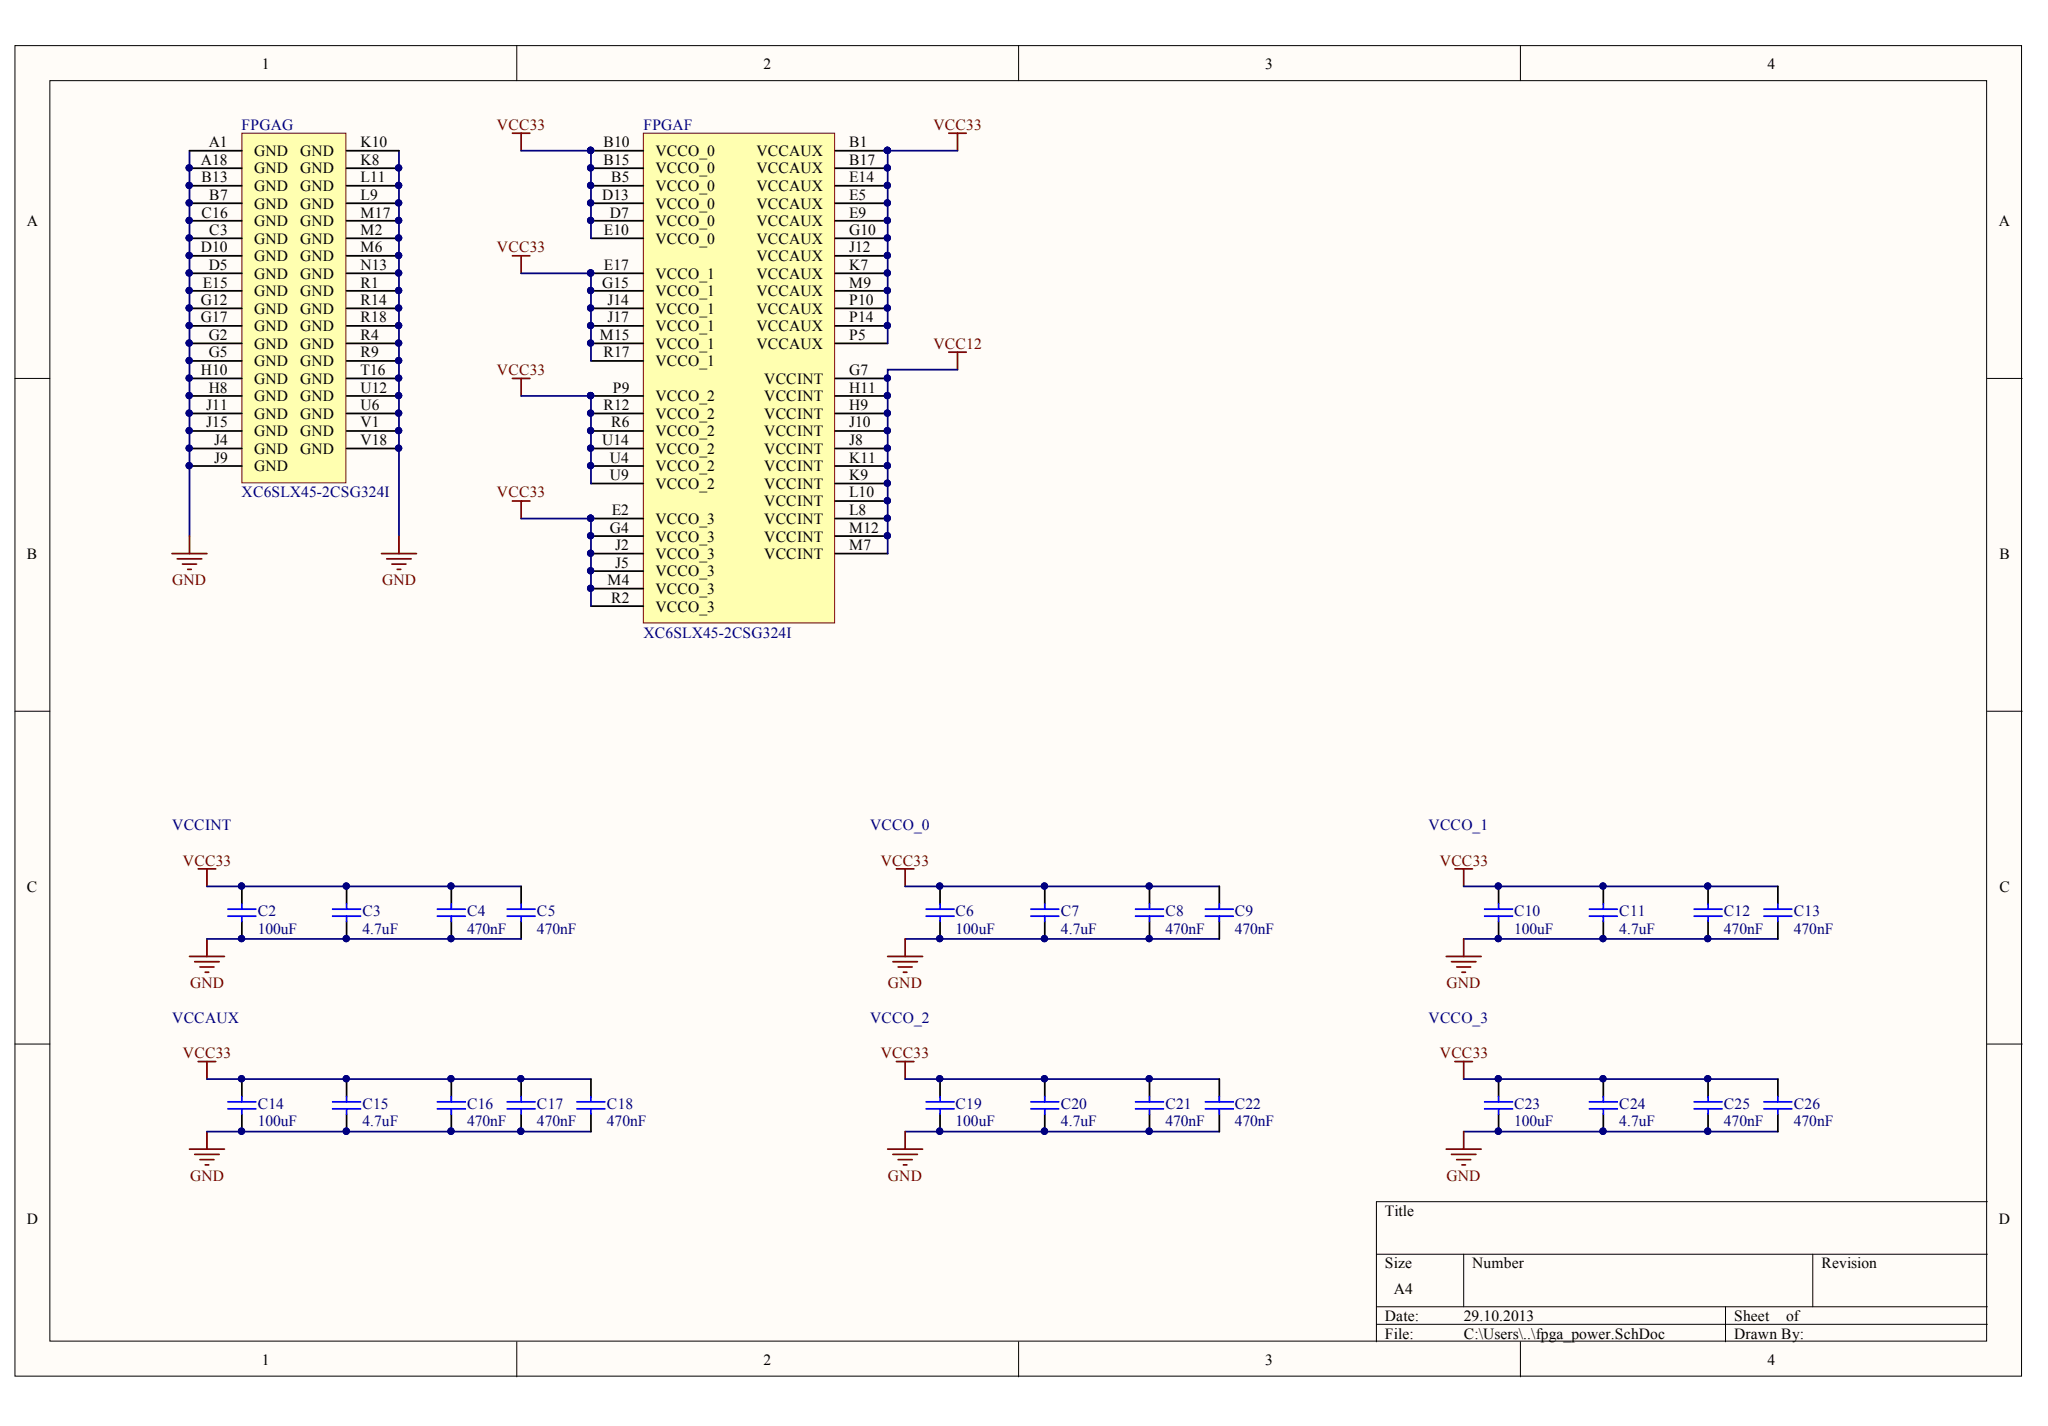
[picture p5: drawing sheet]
<svg xmlns="http://www.w3.org/2000/svg" width="289mm" height="201mm" viewBox="0 0 289 201" stroke-linecap="round" stroke-linejoin="round" font-family="sans-serif">
<defs><g id="words">
<g font-size="2.2">
<text x="36.9" y="9.7">1</text>
<text x="107.7" y="9.7">2</text>
<text x="178.5" y="9.7">3</text>
<text x="249.4" y="9.7">4</text>
<text x="28.3" y="23.3">A18</text>
<text x="29.4" y="20.7">A1</text>
<text x="35.9" y="22">GND</text>
<text x="42.3" y="22">GND</text>
<text x="50.9" y="20.7">K10</text>
<text x="50.9" y="23.3">K8</text>
<text x="85.1" y="20.7">B10</text>
<text x="85.1" y="23.3">B15</text>
<text x="92.5" y="22">VCCO_0</text>
<text x="106.7" y="22">VCCAUX</text>
<text x="119.8" y="20.7">B1</text>
<text x="119.8" y="23.3">B17</text>
<text x="28.4" y="25.7">B13</text>
<text x="29.5" y="28.2">B7</text>
<text x="35.9" y="24.4">GND</text>
<text x="35.9" y="27">GND</text>
<text x="35.9" y="29.4">GND</text>
<text x="42.3" y="24.4">GND</text>
<text x="42.3" y="27">GND</text>
<text x="42.3" y="29.4">GND</text>
<text x="50.9" y="25.7">L11</text>
<text x="50.9" y="28.2">L9</text>
<text x="84.9" y="28.2">D13</text>
<text x="86.2" y="25.7">B5</text>
<text x="92.5" y="24.4">VCCO_0</text>
<text x="92.5" y="27">VCCO_0</text>
<text x="92.5" y="29.4">VCCO_0</text>
<text x="106.7" y="24.4">VCCAUX</text>
<text x="106.7" y="27">VCCAUX</text>
<text x="106.7" y="29.4">VCCAUX</text>
<text x="119.8" y="25.7">E14</text>
<text x="119.8" y="28.2">E5</text>
<text x="3.8" y="31.9">A</text>
<text x="28.3" y="35.6">D10</text>
<text x="28.4" y="30.7">C16</text>
<text x="29.5" y="33.1">C3</text>
<text x="35.9" y="31.9">GND</text>
<text x="35.9" y="34.4">GND</text>
<text x="42.3" y="31.9">GND</text>
<text x="42.3" y="34.4">GND</text>
<text x="50.9" y="30.7">M17</text>
<text x="50.9" y="33.1">M2</text>
<text x="50.9" y="35.6">M6</text>
<text x="85.2" y="33.1">E10</text>
<text x="86" y="30.7">D7</text>
<text x="92.5" y="31.9">VCCO_0</text>
<text x="92.5" y="34.4">VCCO_0</text>
<text x="106.7" y="31.9">VCCAUX</text>
<text x="106.7" y="34.4">VCCAUX</text>
<text x="119.8" y="30.7">E9</text>
<text x="119.8" y="33.1">G10</text>
<text x="119.8" y="35.6">J12</text>
<text x="282" y="31.9">A</text>
<text x="28.6" y="40.5">E15</text>
<text x="29.4" y="38.1">D5</text>
<text x="35.9" y="36.8">GND</text>
<text x="35.9" y="39.3">GND</text>
<text x="35.9" y="41.7">GND</text>
<text x="42.3" y="36.8">GND</text>
<text x="42.3" y="39.3">GND</text>
<text x="42.3" y="41.7">GND</text>
<text x="50.9" y="38.1">N13</text>
<text x="50.9" y="40.5">R1</text>
<text x="84.9" y="40.5">G15</text>
<text x="85.2" y="38.1">E17</text>
<text x="92.5" y="39.3">VCCO_1</text>
<text x="92.5" y="41.7">VCCO_1</text>
<text x="106.7" y="36.8">VCCAUX</text>
<text x="106.7" y="39.3">VCCAUX</text>
<text x="106.7" y="41.7">VCCAUX</text>
<text x="119.8" y="38.1">K7</text>
<text x="119.8" y="40.5">M9</text>
<text x="28.3" y="43">G12</text>
<text x="28.3" y="45.4">G17</text>
<text x="29.4" y="48">G2</text>
<text x="35.9" y="44.3">GND</text>
<text x="35.9" y="46.7">GND</text>
<text x="42.3" y="44.3">GND</text>
<text x="42.3" y="46.7">GND</text>
<text x="50.9" y="43">R14</text>
<text x="50.9" y="45.4">R18</text>
<text x="50.9" y="48">R4</text>
<text x="84.6" y="48">M15</text>
<text x="85.7" y="43">J14</text>
<text x="85.7" y="45.4">J17</text>
<text x="92.5" y="44.3">VCCO_1</text>
<text x="92.5" y="46.7">VCCO_1</text>
<text x="106.7" y="44.3">VCCAUX</text>
<text x="106.7" y="46.7">VCCAUX</text>
<text x="119.8" y="43">P10</text>
<text x="119.8" y="45.4">P14</text>
<text x="119.8" y="48">P5</text>
<text x="28.3" y="52.9">H10</text>
<text x="29.4" y="50.4">G5</text>
<text x="35.9" y="49.1">GND</text>
<text x="35.9" y="51.7">GND</text>
<text x="42.3" y="49.1">GND</text>
<text x="42.3" y="51.7">GND</text>
<text x="50.9" y="50.4">R9</text>
<text x="50.9" y="52.9">T16</text>
<text x="85.1" y="50.4">R17</text>
<text x="92.5" y="49.1">VCCO_1</text>
<text x="92.5" y="51.7">VCCO_1</text>
<text x="106.7" y="49.1">VCCAUX</text>
<text x="119.8" y="52.9">G7</text>
<text x="29.1" y="57.8">J11</text>
<text x="29.4" y="55.4">H8</text>
<text x="35.9" y="54.1">GND</text>
<text x="35.9" y="56.6">GND</text>
<text x="35.9" y="59.1">GND</text>
<text x="42.3" y="54.1">GND</text>
<text x="42.3" y="56.6">GND</text>
<text x="42.3" y="59.1">GND</text>
<text x="50.9" y="55.4">U12</text>
<text x="50.9" y="57.8">U6</text>
<text x="85.1" y="57.8">R12</text>
<text x="86.5" y="55.4">P9</text>
<text x="92.5" y="56.6">VCCO_2</text>
<text x="92.5" y="59.1">VCCO_2</text>
<text x="107.8" y="54.1">VCCINT</text>
<text x="107.8" y="56.6">VCCINT</text>
<text x="107.8" y="59.1">VCCINT</text>
<text x="119.8" y="55.4">H11</text>
<text x="119.8" y="57.8">H9</text>
<text x="29.1" y="60.3">J15</text>
<text x="30.2" y="62.7">J4</text>
<text x="30.2" y="65.2">J9</text>
<text x="35.9" y="61.5">GND</text>
<text x="35.9" y="64">GND</text>
<text x="42.3" y="61.5">GND</text>
<text x="42.3" y="64">GND</text>
<text x="50.9" y="60.3">V1</text>
<text x="50.9" y="62.7">V18</text>
<text x="84.9" y="62.7">U14</text>
<text x="86" y="65.2">U4</text>
<text x="86.2" y="60.3">R6</text>
<text x="92.5" y="61.5">VCCO_2</text>
<text x="92.5" y="64">VCCO_2</text>
<text x="107.8" y="61.5">VCCINT</text>
<text x="107.8" y="64">VCCINT</text>
<text x="119.8" y="60.3">J10</text>
<text x="119.8" y="62.7">J8</text>
<text x="119.8" y="65.2">K11</text>
<text x="35.9" y="66.4">GND</text>
<text x="86" y="67.7">U9</text>
<text x="92.5" y="66.4">VCCO_2</text>
<text x="92.5" y="69">VCCO_2</text>
<text x="107.8" y="66.4">VCCINT</text>
<text x="107.8" y="69">VCCINT</text>
<text x="107.8" y="71.4">VCCINT</text>
<text x="119.8" y="67.7">K9</text>
<text x="119.8" y="70.1">L10</text>
<text x="86" y="75.1">G4</text>
<text x="86.3" y="72.7">E2</text>
<text x="86.8" y="77.6">J2</text>
<text x="92.5" y="73.8">VCCO_3</text>
<text x="92.5" y="76.4">VCCO_3</text>
<text x="107.8" y="73.8">VCCINT</text>
<text x="107.8" y="76.4">VCCINT</text>
<text x="119.8" y="72.7">L8</text>
<text x="119.8" y="75.1">M12</text>
<text x="119.8" y="77.6">M7</text>
<text x="3.8" y="78.8">B</text>
<text x="85.7" y="82.5">M4</text>
<text x="86.8" y="80.1">J5</text>
<text x="92.5" y="78.8">VCCO_3</text>
<text x="92.5" y="81.3">VCCO_3</text>
<text x="92.5" y="83.8">VCCO_3</text>
<text x="107.8" y="78.8">VCCINT</text>
<text x="282.1" y="78.8">B</text>
<text x="86.2" y="85">R2</text>
<text x="92.5" y="86.2">VCCO_3</text>
<text x="3.8" y="125.8">C</text>
<text x="282.1" y="125.8">C</text>
<text x="3.8" y="172.7">D</text>
<text x="195.4" y="171.5">Title</text>
<text x="282" y="172.7">D</text>
<text x="195.4" y="178.8">Size</text>
<text x="207.7" y="178.8">Number</text>
<text x="257" y="178.8">Revision</text>
<text x="196.6" y="182.5">A4</text>
<text x="195.4" y="186.2">Date:</text>
<text x="195.4" y="188.8">File:</text>
<text x="206.5" y="186.2">29.10.2013</text>
<text x="206.5" y="188.8">C:\Users\..\fpga_power.SchDoc</text>
<text x="244.6" y="186.2">Sheet</text>
<text x="244.6" y="188.8">Drawn By:</text>
<text x="252" y="186.2">of</text>
<text x="36.9" y="192.5">1</text>
<text x="107.7" y="192.5">2</text>
<text x="178.5" y="192.5">3</text>
<text x="249.4" y="192.5">4</text>
</g>
<g font-size="2.2" fill="#000080">
<text x="34.1" y="18.3">FPGAG</text>
<text x="90.8" y="18.3">FPGAF</text>
<text x="34.1" y="70.1">XC6SLX45-2CSG324I</text>
<text x="90.8" y="90">XC6SLX45-2CSG324I</text>
<text x="24.3" y="117.1">VCCINT</text>
<text x="122.7" y="117.1">VCCO_0</text>
<text x="201.5" y="117.1">VCCO_1</text>
<text x="36.4" y="129.2">C2</text>
<text x="36.4" y="131.7">100uF</text>
<text x="51.1" y="129.2">C3</text>
<text x="51.1" y="131.7">4.7uF</text>
<text x="65.9" y="129.2">C4</text>
<text x="65.9" y="131.7">470nF</text>
<text x="75.8" y="129.2">C5</text>
<text x="75.8" y="131.7">470nF</text>
<text x="134.8" y="129.2">C6</text>
<text x="134.8" y="131.7">100uF</text>
<text x="149.7" y="129.2">C7</text>
<text x="149.7" y="131.7">4.7uF</text>
<text x="164.4" y="129.2">C8</text>
<text x="164.4" y="131.7">470nF</text>
<text x="174.2" y="129.2">C9</text>
<text x="174.2" y="131.7">470nF</text>
<text x="213.6" y="129.2">C10</text>
<text x="213.6" y="131.7">100uF</text>
<text x="228.4" y="129.2">C11</text>
<text x="228.4" y="131.7">4.7uF</text>
<text x="243.2" y="129.2">C12</text>
<text x="243.2" y="131.7">470nF</text>
<text x="253.1" y="129.2">C13</text>
<text x="253.1" y="131.7">470nF</text>
<text x="24.3" y="144.2">VCCAUX</text>
<text x="122.7" y="144.2">VCCO_2</text>
<text x="201.5" y="144.2">VCCO_3</text>
<text x="36.4" y="156.4">C14</text>
<text x="36.4" y="158.8">100uF</text>
<text x="51.1" y="156.4">C15</text>
<text x="51.1" y="158.8">4.7uF</text>
<text x="65.9" y="156.4">C16</text>
<text x="65.9" y="158.8">470nF</text>
<text x="75.8" y="156.4">C17</text>
<text x="75.8" y="158.8">470nF</text>
<text x="85.6" y="156.4">C18</text>
<text x="85.6" y="158.8">470nF</text>
<text x="134.8" y="156.4">C19</text>
<text x="134.8" y="158.8">100uF</text>
<text x="149.7" y="156.4">C20</text>
<text x="149.7" y="158.8">4.7uF</text>
<text x="164.4" y="156.4">C21</text>
<text x="164.4" y="158.8">470nF</text>
<text x="174.2" y="156.4">C22</text>
<text x="174.2" y="158.8">470nF</text>
<text x="213.6" y="156.4">C23</text>
<text x="213.6" y="158.8">100uF</text>
<text x="228.4" y="156.4">C24</text>
<text x="228.4" y="158.8">4.7uF</text>
<text x="243.2" y="156.4">C25</text>
<text x="243.2" y="158.8">470nF</text>
<text x="253.1" y="156.4">C26</text>
<text x="253.1" y="158.8">470nF</text>
</g>
<g font-size="2.2" fill="#800000">
<text x="70.1" y="18.3">VCC33</text>
<text x="131.7" y="18.3">VCC33</text>
<text x="70.1" y="35.6">VCC33</text>
<text x="70.1" y="52.9">VCC33</text>
<text x="131.7" y="49.1">VCC12</text>
<text x="70.1" y="70.1">VCC33</text>
<text x="24.3" y="82.5">GND</text>
<text x="53.9" y="82.5">GND</text>
<text x="25.8" y="122.1">VCC33</text>
<text x="124.3" y="122.1">VCC33</text>
<text x="203.1" y="122.1">VCC33</text>
<text x="26.8" y="139.4">GND</text>
<text x="125.3" y="139.4">GND</text>
<text x="204.1" y="139.4">GND</text>
<text x="25.8" y="149.2">VCC33</text>
<text x="124.3" y="149.2">VCC33</text>
<text x="203.1" y="149.2">VCC33</text>
<text x="26.8" y="166.5">GND</text>
<text x="125.3" y="166.5">GND</text>
<text x="204.1" y="166.5">GND</text>
</g>
</g></defs>
<g fill="#fffcf8" stroke="#000" stroke-width=".14">
<path d="M2.1 6.4h283.1v187.7h-283.1z"/>
<path d="M7 11.4h273.3v177.7h-273.3z"/>
</g>
<g fill="none" stroke="#000" stroke-width=".14">
<path d="M72.9 6.4v5M143.7 6.4v5M214.5 6.4v5M2.1 53.4h4.9M280.4 53.4h4.9M2.1 100.3h4.9M280.4 100.3h4.9M2.1 147.2h4.9M280.4 147.2h4.9M194.2 176.9h86.2M206.5 176.9v7.4M255.7 176.9v7.4"/>
<path d="M280.4 169.5h-86.2v19.7M72.9 189.2v5M143.7 189.2v5M194.2 184.3h86.2M194.2 186.7h86.2M214.5 189.2v5M243.4 184.3v4.9"/>
</g>
<g fill="none" stroke="#000080" stroke-width=".25">
<path d="M26.7 21.3v54.3M56.3 21.3v54.3M29.2 125h44.3M29.2 132.4h44.3M127.7 125h44.3M127.7 132.4h44.3M206.5 125h44.3M206.5 132.4h44.3M29.2 152.2h54.2M29.2 159.6h54.2M127.7 152.2h44.3M127.7 159.6h44.3"/>
<path d="M206.5 152.2h44.3M206.5 159.6h44.3"/>
</g>
<g fill="none" stroke="#800000" stroke-width=".25">
<path d="M72.3 18.8h2.5M73.5 18.8v2.5M133.9 18.8h2.4M135.1 18.8v2.5M72.3 36.1h2.5M73.5 36.1v2.4M72.3 53.4h2.5M73.5 53.4v2.4M133.9 49.7h2.4M135.1 49.7v2.4M24.3 78.1h4.9M25 78.8h3.5"/>
<path d="M25.7 79.5h2M26.7 75.6v2.5M53.8 78.1h4.9M54.6 78.8h3.4M55.3 79.5h2M56.3 75.6v2.5M72.3 70.7h2.5M73.5 70.7v2.4M26.5 80.3h.5M56 80.3h.5M26.7 134.9h5M27.5 135.6h3.4"/>
<path d="M28 122.5h2.4M28.2 136.4h2M28.9 137.1h.5M29.2 122.5v2.5M29.2 132.4v2.5M125.2 134.9h5M126 135.6h3.4M126.5 122.5h2.4M126.7 136.4h2M127.4 137.1h.5M127.7 122.5v2.5M127.7 132.4v2.5"/>
<path d="M204 134.9h5M204.8 135.6h3.4M205.3 122.5h2.4M205.5 136.4h2M206.2 137.1h.5M206.5 122.5v2.5M206.5 132.4v2.5M28 149.7h2.4M29.2 149.7v2.5M29.2 159.6v2.4M126.5 149.7h2.4M127.7 149.7v2.5"/>
<path d="M127.7 159.6v2.4M205.3 149.7h2.4M206.5 149.7v2.5M206.5 159.6v2.4M26.7 162h5M27.5 162.8h3.4M28.2 163.5h2M28.9 164.3h.5M125.2 162h5M126 162.8h3.4M126.7 163.5h2M127.4 164.3h.5"/>
<path d="M204 162h5M204.8 162.8h3.4M205.5 163.5h2M206.2 164.3h.5"/>
</g>
<g fill="none" stroke="#000" stroke-width=".25">
<path d="M48.9 125v2.5M48.9 129.9v2.5M73.5 125v2.5M73.5 129.9v2.5M132.6 125v2.5M132.6 129.9v2.5M147.4 125v2.5M147.4 129.9v2.5M162.2 125v2.5M162.2 129.9v2.5M172 125v2.5M172 129.9v2.5"/>
<path d="M211.4 125v2.5M211.4 129.9v2.5M226.2 125v2.5M226.2 129.9v2.5M241 125v2.5M241 129.9v2.5M250.8 125v2.5M250.8 129.9v2.5M34.1 152.2v2.4M34.1 157.1v2.5M48.9 152.2v2.4M48.9 157.1v2.5"/>
<path d="M63.7 152.2v2.4M63.7 157.1v2.5M73.5 152.2v2.4M73.5 157.1v2.5M83.4 152.2v2.4M83.4 157.1v2.5M132.6 152.2v2.4M132.6 157.1v2.5M147.4 152.2v2.4M147.4 157.1v2.5M162.2 152.2v2.4M162.2 157.1v2.5"/>
<path d="M172 152.2v2.4M172 157.1v2.5M211.4 152.2v2.4M211.4 157.1v2.5M226.2 152.2v2.4M226.2 157.1v2.5M241 152.2v2.4M241 157.1v2.5M250.8 152.2v2.4M250.8 157.1v2.5"/>
</g>
<g fill="none" stroke="#00f" stroke-width=".25">
<path d="M46.9 128.2h4M46.9 129.2h4M48.9 127.5v.7M48.9 129.2v.7M71.6 128.2h3.9M71.6 129.2h3.9M73.5 127.5v.7M73.5 129.2v.7M130.6 128.2h4M130.6 129.2h4M132.6 127.5v.7M132.6 129.2v.7"/>
<path d="M145.4 128.2h4M145.4 129.2h4M147.4 127.5v.7M147.4 129.2v.7M160.2 128.2h3.9M160.2 129.2h3.9M162.2 127.5v.7M162.2 129.2v.7M170 128.2h4M170 129.2h4M172 127.5v.7M172 129.2v.7"/>
<path d="M209.4 128.2h4M209.4 129.2h4M211.4 127.5v.7M211.4 129.2v.7M224.2 128.2h4M224.2 129.2h4M226.2 127.5v.7M226.2 129.2v.7M239 128.2h3.9M239 129.2h3.9M241 127.5v.7M241 129.2v.7"/>
<path d="M248.8 128.2h4M248.8 129.2h4M250.8 127.5v.7M250.8 129.2v.7M32.2 155.4h3.9M32.2 156.4h3.9M34.1 154.6v.8M34.1 156.4v.7M46.9 155.4h4M46.9 156.4h4M48.9 154.6v.8M48.9 156.4v.7"/>
<path d="M61.7 155.4h3.9M61.7 156.4h3.9M63.7 154.6v.8M63.7 156.4v.7M71.6 155.4h3.9M71.6 156.4h3.9M73.5 154.6v.8M73.5 156.4v.7M81.4 155.4h3.9M81.4 156.4h3.9M83.4 154.6v.8M83.4 156.4v.7"/>
<path d="M130.6 155.4h4M130.6 156.4h4M132.6 154.6v.8M132.6 156.4v.7M145.4 155.4h4M145.4 156.4h4M147.4 154.6v.8M147.4 156.4v.7M160.2 155.4h3.9M160.2 156.4h3.9M162.2 154.6v.8M162.2 156.4v.7"/>
<path d="M170 155.4h4M170 156.4h4M172 154.6v.8M172 156.4v.7M209.4 155.4h4M209.4 156.4h4M211.4 154.6v.8M211.4 156.4v.7M224.2 155.4h4M224.2 156.4h4M226.2 154.6v.8M226.2 156.4v.7"/>
<path d="M239 155.4h3.9M239 156.4h3.9M241 154.6v.8M241 156.4v.7M248.8 155.4h4M248.8 156.4h4M250.8 154.6v.8M250.8 156.4v.7"/>
</g>
<g fill="#000080" stroke="#000080" stroke-width=".14">
<circle cx="162.1" cy="132.4" r=".44"/>
<circle cx="162.1" cy="124.9" r=".44"/>
<circle cx="162.1" cy="159.5" r=".45"/>
<circle cx="162.1" cy="152.1" r=".44"/>
<circle cx="73.5" cy="159.5" r=".45"/>
<circle cx="73.5" cy="152.1" r=".44"/>
<circle cx="63.6" cy="159.5" r=".45"/>
<circle cx="63.6" cy="152.1" r=".44"/>
<circle cx="34.1" cy="159.5" r=".45"/>
<circle cx="34.1" cy="152.1" r=".44"/>
<circle cx="132.6" cy="159.5" r=".45"/>
<circle cx="132.6" cy="152.1" r=".44"/>
<circle cx="211.4" cy="159.5" r=".45"/>
<circle cx="211.4" cy="152.1" r=".44"/>
<circle cx="211.4" cy="132.4" r=".44"/>
<circle cx="211.4" cy="124.9" r=".44"/>
<circle cx="132.6" cy="132.4" r=".44"/>
<circle cx="132.6" cy="124.9" r=".44"/>
<circle cx="240.9" cy="132.4" r=".44"/>
<circle cx="240.9" cy="124.9" r=".44"/>
<circle cx="240.9" cy="159.5" r=".45"/>
<circle cx="240.9" cy="152.1" r=".44"/>
<circle cx="48.8" cy="132.4" r=".44"/>
<circle cx="48.8" cy="124.9" r=".44"/>
<circle cx="147.3" cy="132.4" r=".44"/>
<circle cx="147.3" cy="124.9" r=".44"/>
<circle cx="147.3" cy="159.5" r=".45"/>
<circle cx="147.3" cy="152.1" r=".44"/>
<circle cx="48.8" cy="159.5" r=".45"/>
<circle cx="48.8" cy="152.1" r=".44"/>
<circle cx="226.1" cy="159.5" r=".45"/>
<circle cx="226.1" cy="152.1" r=".44"/>
<circle cx="226.1" cy="132.4" r=".44"/>
<circle cx="226.1" cy="124.9" r=".44"/>
</g>
<path d="M90.8 18.8h26.9v69h-26.9z" fill="#ffffb0" stroke="#800000" stroke-width=".14"/>
<g fill="none" stroke="#000" stroke-width=".25">
<path d="M83.4 21.3h7.4M83.4 23.7h7.4M83.4 26.2h7.4M83.4 28.7h7.4M83.4 31.1h7.4M83.4 33.6h7.4M83.4 38.5h7.4M117.8 21.3h7.4M117.8 23.7h7.4M117.8 26.2h7.4M117.8 28.7h7.4M117.8 31.1h7.4"/>
<path d="M117.8 33.6h7.4M117.8 36.1h7.4M117.8 38.5h7.4M83.4 41h7.4M83.4 43.5h7.4M83.4 46h7.4M83.4 48.4h7.4M83.4 55.8h7.4M83.4 58.3h7.4M83.4 50.9h7.4M117.8 41h7.4M117.8 43.5h7.4"/>
<path d="M117.8 46h7.4M117.8 48.4h7.4M117.8 53.4h7.4M117.8 55.8h7.4M117.8 58.3h7.4M83.4 60.8h7.4M83.4 63.2h7.4M83.4 65.7h7.4M83.4 68.2h7.4M83.4 73.1h7.4M83.4 75.6h7.4M83.4 78.1h7.4"/>
<path d="M117.8 60.8h7.4M117.8 63.2h7.4M117.8 65.7h7.4M117.8 68.2h7.4M117.8 70.7h7.4M117.8 73.1h7.4M117.8 75.6h7.4M117.8 78.1h7.4M83.4 80.5h7.4M83.4 83h7.4M83.4 85.5h7.4"/>
</g>
<g fill="#000080" stroke="#000080" stroke-width=".14">
<circle cx="125.2" cy="21.2" r=".44"/>
<circle cx="125.2" cy="23.7" r=".44"/>
<circle cx="125.2" cy="26.1" r=".44"/>
<circle cx="125.2" cy="28.6" r=".44"/>
<circle cx="125.2" cy="31.1" r=".44"/>
<circle cx="125.2" cy="33.6" r=".44"/>
<circle cx="125.2" cy="36" r=".44"/>
<circle cx="125.2" cy="38.5" r=".44"/>
<circle cx="125.2" cy="41" r=".44"/>
<circle cx="125.2" cy="43.4" r=".44"/>
<circle cx="125.2" cy="45.9" r=".44"/>
<circle cx="125.2" cy="53.3" r=".44"/>
<circle cx="125.2" cy="55.8" r=".44"/>
<circle cx="125.2" cy="58.3" r=".44"/>
<circle cx="125.2" cy="60.7" r=".44"/>
<circle cx="125.2" cy="63.2" r=".44"/>
<circle cx="125.2" cy="65.7" r=".44"/>
<circle cx="125.2" cy="68.1" r=".44"/>
<circle cx="125.2" cy="70.6" r=".44"/>
<circle cx="125.2" cy="73.1" r=".44"/>
<circle cx="125.2" cy="75.5" r=".44"/>
<circle cx="83.3" cy="21.2" r=".44"/>
<circle cx="83.3" cy="23.7" r=".44"/>
<circle cx="83.3" cy="26.1" r=".44"/>
<circle cx="83.3" cy="28.6" r=".44"/>
<circle cx="83.3" cy="31.1" r=".44"/>
<circle cx="83.3" cy="38.5" r=".44"/>
<circle cx="83.3" cy="41" r=".44"/>
<circle cx="83.3" cy="43.4" r=".44"/>
<circle cx="83.3" cy="45.9" r=".44"/>
<circle cx="83.3" cy="48.4" r=".44"/>
<circle cx="83.3" cy="55.8" r=".44"/>
<circle cx="83.3" cy="58.3" r=".44"/>
<circle cx="83.3" cy="60.7" r=".44"/>
<circle cx="83.3" cy="63.2" r=".44"/>
<circle cx="83.3" cy="65.7" r=".44"/>
<circle cx="83.3" cy="73.1" r=".44"/>
<circle cx="83.3" cy="75.5" r=".44"/>
<circle cx="83.3" cy="78" r=".44"/>
<circle cx="83.3" cy="80.5" r=".44"/>
<circle cx="83.3" cy="83" r=".44"/>
</g>
<path d="M34.1 18.8h14.7v49.3h-14.7z" fill="#ffffb0" stroke="#800000" stroke-width=".14"/>
<g fill="none" stroke="#000" stroke-width=".25">
<path d="M26.7 21.3h7.4M26.7 23.7h7.4M26.7 26.2h7.4M26.7 28.7h7.4M26.7 31.1h7.4M26.7 33.6h7.4M26.7 36.1h7.4M26.7 38.5h7.4M48.9 21.3h7.4M48.9 23.7h7.4M48.9 26.2h7.4M48.9 28.7h7.4"/>
<path d="M48.9 31.1h7.4M48.9 33.6h7.4M48.9 36.1h7.4M48.9 38.5h7.4M26.7 41h7.4M26.7 43.5h7.4M26.7 46h7.4M26.7 48.4h7.4M26.7 50.9h7.4M26.7 53.4h7.4M26.7 55.8h7.4M26.7 58.3h7.4"/>
<path d="M48.9 41h7.4M48.9 43.5h7.4M48.9 46h7.4M48.9 48.4h7.4M48.9 50.9h7.4M48.9 53.4h7.4M48.9 55.8h7.4M48.9 58.3h7.4M26.7 60.8h7.4M26.7 63.2h7.4M26.7 65.7h7.4M48.9 60.8h7.4"/>
<path d="M48.9 63.2h7.4M34.1 125v2.5M34.1 129.9v2.5M63.7 125v2.5M63.7 129.9v2.5"/>
</g>
<g fill="#000080" stroke="#000080" stroke-width=".14">
<circle cx="26.7" cy="23.7" r=".44"/>
<circle cx="26.7" cy="26.1" r=".44"/>
<circle cx="26.7" cy="28.6" r=".44"/>
<circle cx="26.7" cy="31.1" r=".44"/>
<circle cx="26.7" cy="33.6" r=".44"/>
<circle cx="26.7" cy="36" r=".44"/>
<circle cx="26.7" cy="38.5" r=".44"/>
<circle cx="26.7" cy="41" r=".44"/>
<circle cx="26.7" cy="43.4" r=".44"/>
<circle cx="26.7" cy="45.9" r=".44"/>
<circle cx="26.7" cy="48.4" r=".44"/>
<circle cx="26.7" cy="50.8" r=".44"/>
<circle cx="26.7" cy="53.3" r=".44"/>
<circle cx="26.7" cy="55.8" r=".44"/>
<circle cx="26.7" cy="58.3" r=".44"/>
<circle cx="26.7" cy="60.7" r=".44"/>
<circle cx="26.7" cy="63.2" r=".44"/>
<circle cx="26.7" cy="65.7" r=".44"/>
<circle cx="56.2" cy="23.7" r=".44"/>
<circle cx="56.2" cy="26.1" r=".44"/>
<circle cx="56.2" cy="28.6" r=".44"/>
<circle cx="56.2" cy="31.1" r=".44"/>
<circle cx="56.2" cy="33.6" r=".44"/>
<circle cx="56.2" cy="36" r=".44"/>
<circle cx="56.2" cy="38.5" r=".44"/>
<circle cx="56.2" cy="41" r=".44"/>
<circle cx="56.2" cy="43.4" r=".44"/>
<circle cx="56.2" cy="45.9" r=".44"/>
<circle cx="56.2" cy="48.4" r=".44"/>
<circle cx="56.2" cy="50.8" r=".44"/>
<circle cx="56.2" cy="53.3" r=".44"/>
<circle cx="56.2" cy="55.8" r=".44"/>
<circle cx="56.2" cy="58.3" r=".44"/>
<circle cx="56.2" cy="60.7" r=".44"/>
<circle cx="56.2" cy="63.2" r=".44"/>
<circle cx="125.2" cy="21.2" r=".44"/>
<circle cx="34.1" cy="132.4" r=".44"/>
<circle cx="34.1" cy="124.9" r=".44"/>
<circle cx="63.6" cy="132.4" r=".44"/>
<circle cx="63.6" cy="124.9" r=".44"/>
<circle cx="83.3" cy="21.2" r=".44"/>
<circle cx="83.3" cy="38.5" r=".44"/>
<circle cx="83.3" cy="55.8" r=".44"/>
<circle cx="83.3" cy="73.1" r=".44"/>
</g>
<path d="M73.5 21.3h9.9v12.3M73.5 38.5h9.9v12.4M135.1 21.3h-9.9v27.1M73.5 55.8h9.9v12.4M135.1 52.1h-9.9v26M73.5 73.1h9.9v12.4" fill="none" stroke="#000080" stroke-width=".25"/>
<path d="M32.2 128.2h3.9M32.2 129.2h3.9M34.1 127.5v.7M34.1 129.2v.7M61.7 128.2h3.9M61.7 129.2h3.9M63.7 127.5v.7M63.7 129.2v.7" fill="none" stroke="#00f" stroke-width=".25"/>
<use href="#words"/>
</svg>
